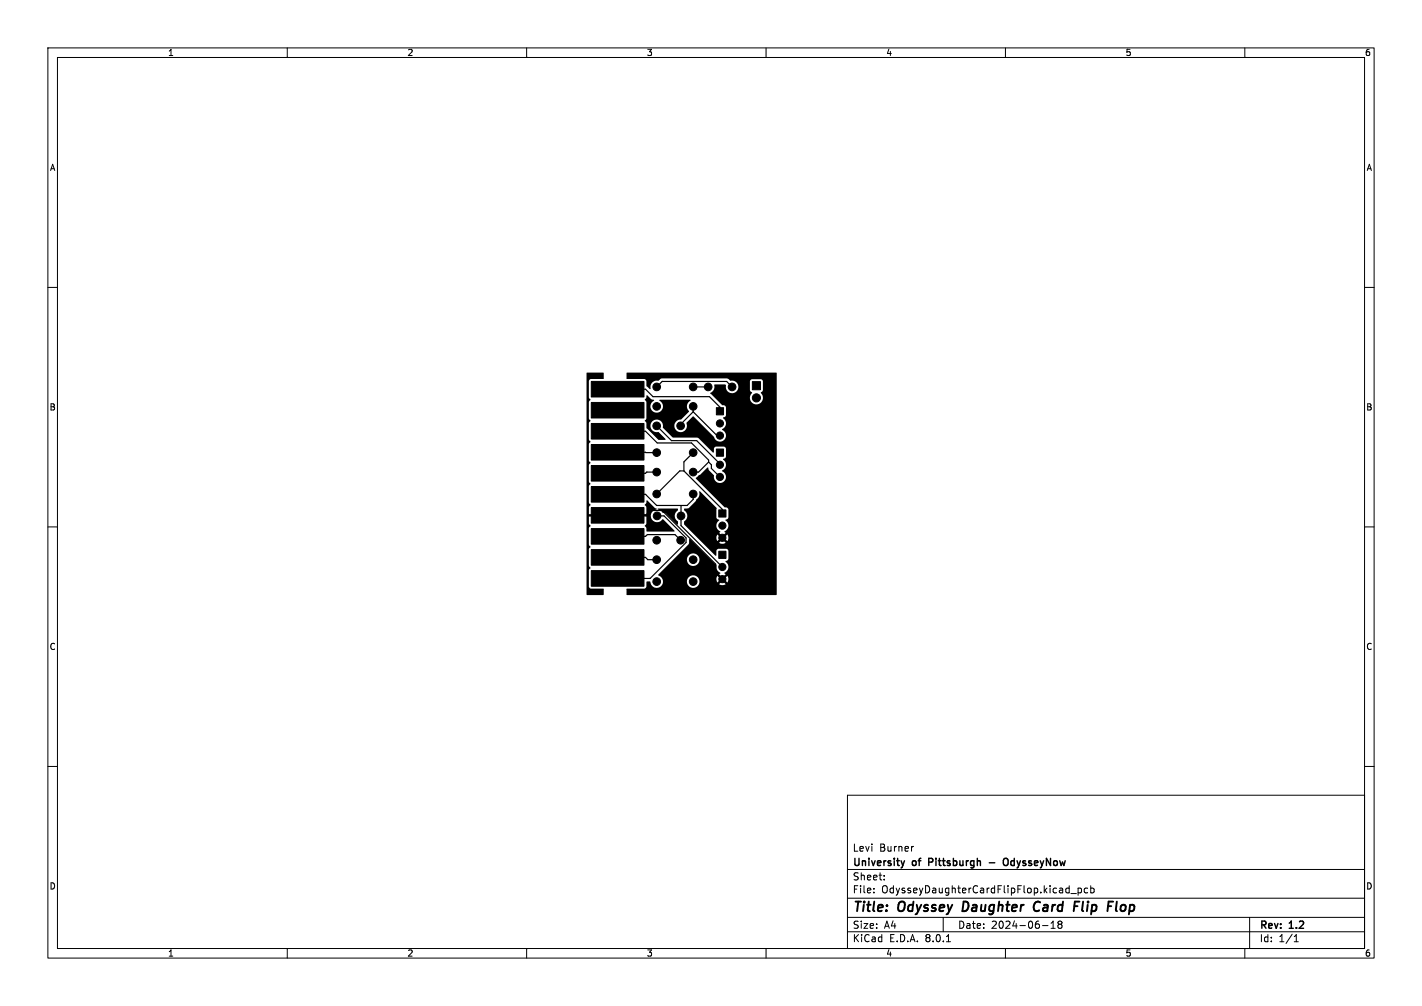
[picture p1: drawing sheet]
<svg xmlns="http://www.w3.org/2000/svg" width="297mm" height="210mm" viewBox="0 0 297 210" stroke-linecap="round" stroke-linejoin="round" font-family="sans-serif">
<defs><g id="words">
<g font-size="2.8">
<text x="178" y="190.9">Title:</text>
<text x="187.7" y="190.9">Odyssey</text>
<text x="201.9" y="190.9">Daughter</text>
<text x="217.5" y="190.9">Card</text>
<text x="226.7" y="190.9">Flip</text>
<text x="234.6" y="190.9">Flop</text>
</g>
<g font-size="2.1">
<text x="178" y="178">Levi</text>
<text x="183.7" y="178">Burner</text>
<text x="178" y="184">Sheet:</text>
<text x="178" y="181.2">University</text>
<text x="190.7" y="181.2">of</text>
<text x="194.6" y="181.2">Pittsburgh</text>
<text x="211.5" y="181.2">OdysseyNow</text>
<text x="178" y="186.7">File:</text>
<text x="184.1" y="186.7">OdysseyDaughterCardFlipFlop.kicad_pcb</text>
<text x="178" y="196.9">KiCad</text>
<text x="178" y="194.1">Size:</text>
<text x="184.7" y="194.1">A4</text>
<text x="185.7" y="196.9">E.D.A.</text>
<text x="193.3" y="196.9">8.0.1</text>
<text x="200" y="194.1">Date:</text>
<text x="207" y="194.1">2024-06-18</text>
<text x="263" y="194.3">Rev:</text>
<text x="263" y="196.9">Id:</text>
<text x="267.1" y="196.9">1/1</text>
<text x="269.4" y="194.3">1.2</text>
</g>
<g font-size="1.8">
<text x="35" y="11.9">1</text>
<text x="85" y="11.9">2</text>
<text x="135" y="11.9">3</text>
<text x="185" y="11.9">4</text>
<text x="235" y="11.9">5</text>
<text x="285" y="11.9">6</text>
<text x="10.3" y="35.9">A</text>
<text x="285.4" y="35.9">A</text>
<text x="10.3" y="85.9">B</text>
<text x="285.3" y="85.9">B</text>
<text x="10.3" y="135.9">C</text>
<text x="285.3" y="135.9">C</text>
<text x="10.3" y="185.9">D</text>
<text x="285.3" y="185.9">D</text>
<text x="35" y="199.9">1</text>
<text x="85" y="199.9">2</text>
<text x="135" y="199.9">3</text>
<text x="185" y="199.9">4</text>
<text x="235" y="199.9">5</text>
<text x="285" y="199.9">6</text>
</g>
</g></defs>
<g fill="none" stroke="#000" stroke-width=".21">
<path d="M10 10h277v190h-277zM12 12h273v186h-273zM60 10v2M110 10v2M160 10v2M210 10v2M260 10v2M10 60h2M285 60h2M10 110h2M285 110h2M10 160h2"/>
<path d="M285 160h2M177 166h108v32h-108zM190.8 176.7l-.3 .1M60 198v2M110 198v2M160 198v2M177 194.5h108M177 191.5h108M177 187.5h108M177 181.5h108M182.5 186.3v.1M182.5 185.5v.1"/>
<path d="M184.7 183.6v.1M184.7 182.8v.1M197 191.5v3M197.7 196.6h.8M210 198v2M217.7 193.2h1.2M219.5 193.8h.9M219.5 192.7l.5-.4v1.5M221.2 192.9l-.2 .3v.3l.2 .3 .5-.1 .1-.2-.1-.4-.2-.2M221.2 192.9l-.2-.2 .2-.4 .5 .1 .1 .2-.3 .3M221.2 192.9h.3M223.7 186.5h1.1"/>
<path d="M225.2 185.4v1.5M225.2 185.5l.4-.1 .3 .3-.2 .6h-.5M227.2 185.5l-.5-.1-.2 .3 .1 .6h.6M227.8 185.5l.4-.1 .3 .3-.1 .6h-.6M227.8 184.9v1.5M260 198v2M261 191.5v6.5M270.3 196.6h.9M270.3 195.5l.4-.4v1.5"/>
</g>
<path d="M201.3 188.2l-.3 2h.5M216.9 188.2a1.07 1.07 0 0 0-1 .8 1.07 1.07 0 0 0 .5 1.2l.5-.1M224.5 188.2h1M233.3 188.2l-.2 1.7 .2 .3" fill="none" stroke="#000" stroke-width=".4"/>
<path d="M188.9 179.7l-.3 1M194 180h.6M194.6 179.2h-.6v1.5M209.6 179.4l.3-.2a.5 .5 0 0 1 .7 .5v.5a.5 .5 0 0 1-.5 .5 .5 .5 0 0 1-.5-.5zM206.6 180.1h1.2" fill="none" stroke="#000" stroke-width=".3"/>
<g fill="#000" stroke="#000" stroke-width=".21">
<path d="M123.5 92.8h11v3.2h-11zM123.5 88.4h11v3.3h-11zM123.5 84h11v3.3h-11zM123.5 79.6h11v3.3h-11zM149.6 85.1h1.5v1.5h-1.5zM149.6 93.7h1.5v1.5h-1.5zM157.1 79.7h1.7v1.7h-1.7zM123.5 114.7h11v3.3h-11zM123.5 110.3h11v3.3h-11zM123.5 106h11v3.2h-11zM123.5 101.6h11v3.2h-11zM123.5 97.2h11v3.2h-11z"/>
<path d="M150.1 106.4h1.5v1.5h-1.5zM150.1 115.1h1.5v1.5h-1.5zM123.5 119.1h11v3.3h-11z"/>
<circle cx="137.2" cy="88.9" r=".8"/>
<circle cx="137.2" cy="84.8" r=".8"/>
<circle cx="137.2" cy="98.6" r=".8"/>
<circle cx="137.2" cy="80.8" r=".8"/>
<circle cx="137.2" cy="94.5" r=".8"/>
<circle cx="142.2" cy="88.9" r=".8"/>
<circle cx="144.8" cy="84.8" r=".8"/>
<circle cx="144.8" cy="94.5" r=".8"/>
<circle cx="144.8" cy="80.8" r=".8"/>
<circle cx="144.8" cy="98.6" r=".8"/>
<circle cx="147.9" cy="80.8" r=".8"/>
<circle cx="150.4" cy="97" r=".75"/>
<circle cx="150.4" cy="90.9" r=".75"/>
<circle cx="150.4" cy="88.4" r=".75"/>
<circle cx="150.4" cy="99.6" r=".75"/>
<circle cx="152.9" cy="80.8" r=".8"/>
<circle cx="158" cy="83.1" r=".85"/>
<circle cx="137.2" cy="103.1" r=".8"/>
<circle cx="137.2" cy="116.8" r=".8"/>
<circle cx="137.2" cy="112.8" r=".8"/>
<circle cx="137.2" cy="107.7" r=".8"/>
<circle cx="142.2" cy="112.8" r=".8"/>
<circle cx="142.2" cy="107.7" r=".8"/>
<circle cx="144.8" cy="103.1" r=".8"/>
<circle cx="144.8" cy="116.8" r=".8"/>
<circle cx="150.9" cy="109.7" r=".75"/>
<circle cx="150.9" cy="118.4" r=".75"/>
<circle cx="150.9" cy="112.3" r=".75"/>
<circle cx="137.2" cy="121.4" r=".8"/>
<circle cx="144.8" cy="121.4" r=".8"/>
<circle cx="150.9" cy="120.9" r=".75"/>
</g>
<g fill="none" stroke="#000" stroke-width=".25">
<path d="M129 94.4l8.2 .1M129 90h5.8l2.5 2.5h7.1l3.6 3.5v.5M129 81.3h5.8l1.6 1.5h11.8l2.2 2.2v.9M137.2 80.8l1.1-1.2h13.5l1.1 1.2M137.2 98.6h-2.1l-.3 .2h-5.8M137.2 88.9l3 3.1h5.3l4.9 4.8v.2M142.8 98.3h-.8l-4.8 4.8M142.8 98.3l8.1 8v.9M144.8 86l-2.6 2.6v.3M144.8 86l5 4.9h.6M144.8 84.8v1.2M144.8 94.5l-2 1.9v1.9"/>
<path d="M144.8 80.8h3.1M148 96.5l.6 .5v.8l1.8 1.8M148 96.5l-2.1 2.1h-1.1M129 116.4h5.8l.5 .4h1.9M129 112h5.8l.4-.4h5.8l1.2 1.2M129 107.6h5.8l1-1h2.5l11.2 11.2v1.7l1.4 1.4M137.2 107.7h1.5l4.6 4.6v1l-7.5 7.5h-6.8M142.2 105.5v4.2l8.7 8.7M144.8 103.1v1.1l-1.3 1.3h-6.3l-2.4-2.3h-5.8"/>
</g>
<path d="M122.5 77.8h3.5l.1 1.2-2.7 .1-.4 .4v3.4l.3 .5-.3 .6v3.3l.3 .5-.3 .6v3.3l.3 .5-.3 .5v3.4l.3 .5-.3 .5v3.4l.3 .5-.3 .5v3.4l.4 .5-.4 .5v1.4h12v-1.4l-.4-.5 .4-.3 .2-.6 2 1.8a1.36 1.36 0 0 0-1.1 2.1 1.36 1.36 0 0 0 2.3 0l2.5 2.4-.1 .1h-5.7l-.1-.7-.4-.4 .4-.5v-1.5h-12v1.5l.4 .5-.4 .5v3.3l.3 .6-.3 .5v3.3l.3 .5-.3 .6v3.4l.4 .4h2.7v1.2l-.1 .1h-3.4zM130.9 77.8h31.2l.1 .1v46.3h-31.3v-1.3h3.7l.4-.4v-1.1h.7a1.52 1.52 0 0 0 1.7 1.3 1.31 1.31 0 0 0 1.1-1.3h5v.2a1.31 1.31 0 0 0 2.1 .9 1.31 1.31 0 0 0-.2-2.3 1.31 1.31 0 0 0-1.9 1.2h-5v-.2a1.6 1.6 0 0 0-1-1.1l3.1-3.3h2.9a1.31 1.31 0 0 0 1.9 1.2 1.31 1.31 0 0 0 .2-2.2 1.31 1.31 0 0 0-2.1 .8v.2h-2.9l3.2-3.1 .1-1.1 .2-.1 5.5 5.6a1.43 1.43 0 0 0 .9 1.5l-.3 .3 .6 .6-.3 .4-.7-.7-.2 .5 .2 .9 .7-.6 .3 .3-.6 .6a1.23 1.23 0 0 0 1.4 0l-.7-.6 .4-.3 .6 .6 .2-.9-.2-.5-.6 .7-.4-.4 .7-.6-.3-.3a1.4 1.4 0 0 0 .2-2.4l.5-.3 .1-.2v-1.7l-.1-.3-.3-.1h-1.8l-.3 .4v1h-.2l-6.5-6.5v-.7a1.38 1.38 0 0 0 0-2.3v-.3l1-.2 1.4-1.3 .1-.4a1.58 1.58 0 0 0 .7-1.7h.1l3.5 3.4-.1 2 .2 .3 .4 .2a1.43 1.43 0 0 0 .3 2.5l-.3 .2 .6 .7-.3 .3-.7-.6-.2 .5 .2 .9 .7-.7 .3 .4-.6 .6a1.23 1.23 0 0 0 1.4 0l-.7-.6 .4-.4 .6 .7 .2-.9-.2-.5-.6 .6-.4-.3 .7-.7-.3-.2a1.4 1.4 0 0 0 .2-2.5l.5-.2 .1-.3v-1.7a.63 .63 0 0 0-.8-.4l-6-6 2.5-2.3 .3 .6 1 1a1.3 1.3 0 0 0 .9 1.6 1.3 1.3 0 0 0 1.6-.9 1.3 1.3 0 0 0-.8-1.6 1.4 1.4 0 0 0 .2-2.5l.5-.2 .1-.3v-1.7l-.2-.3h-2l-.3 .3v.8l-.1 .1-3.2-3.1h-5.2l-2.2-2.1a1.33 1.33 0 0 0-1.2-1.7 1.33 1.33 0 0 0-1.4 1.5 1.33 1.33 0 0 0 1.8 1.1l1.4 1.4v.2h-1.5l-2.5-2.4v-1.1l-.3-.5 .3-.5v-3.3l-.3-.5 .3-.4v-.5l.2-.1 .9 .9 .5 .1a1.48 1.48 0 0 0-.1 2.5 1.35 1.35 0 0 0 1.9-.6 1.35 1.35 0 0 0-.7-1.8l.1-.2 6.4 .1a1.55 1.55 0 0 0-.3 2.4l-1.6 1.7a1.34 1.34 0 0 0-1.4 1.5 1.34 1.34 0 0 0 1.7 1.1 1.34 1.34 0 0 0 .8-2l1.4-1.3 4.4 4.4a1.29 1.29 0 0 0 2.1 .5 1.29 1.29 0 0 0-.5-2.1 1.4 1.4 0 0 0 .2-2.5l.5-.2 .1-.3v-1.7a.65 .65 0 0 0-.8-.4l-1.5-1.5h7.3v.2a1.39 1.39 0 0 0 2.1 .9 1.39 1.39 0 0 0 .2-2.3l.4-.4v-2.1l-.4-.2h-1.8l-.5 .4v1.9l.5 .5-.4 .6-.1 .5h-7.3l-1-.9 .1-.2a1.46 1.46 0 0 0 .8-1.7l2.4 .1a1.34 1.34 0 0 0 1.2 1.7 1.34 1.34 0 0 0 1.4-1.5 1.34 1.34 0 0 0-1.7-1.1l-.7-.5h-13.6l-.6 .5a1.44 1.44 0 0 0-1.7 1.7l-.9-.6v-1.1l-.3-.3-3.8-.1zM137.4 106.2h4.1a.41 .41 0 0 1 .1 .4 .41 .41 0 0 1-.4 .3 1.41 1.41 0 0 0 .4 2v.5l-.1 .1-2.5-2.4a1.06 1.06 0 0 1-1.1-.5l-.5-.2z" fill="#000"/>
<use href="#words"/>
</svg>
